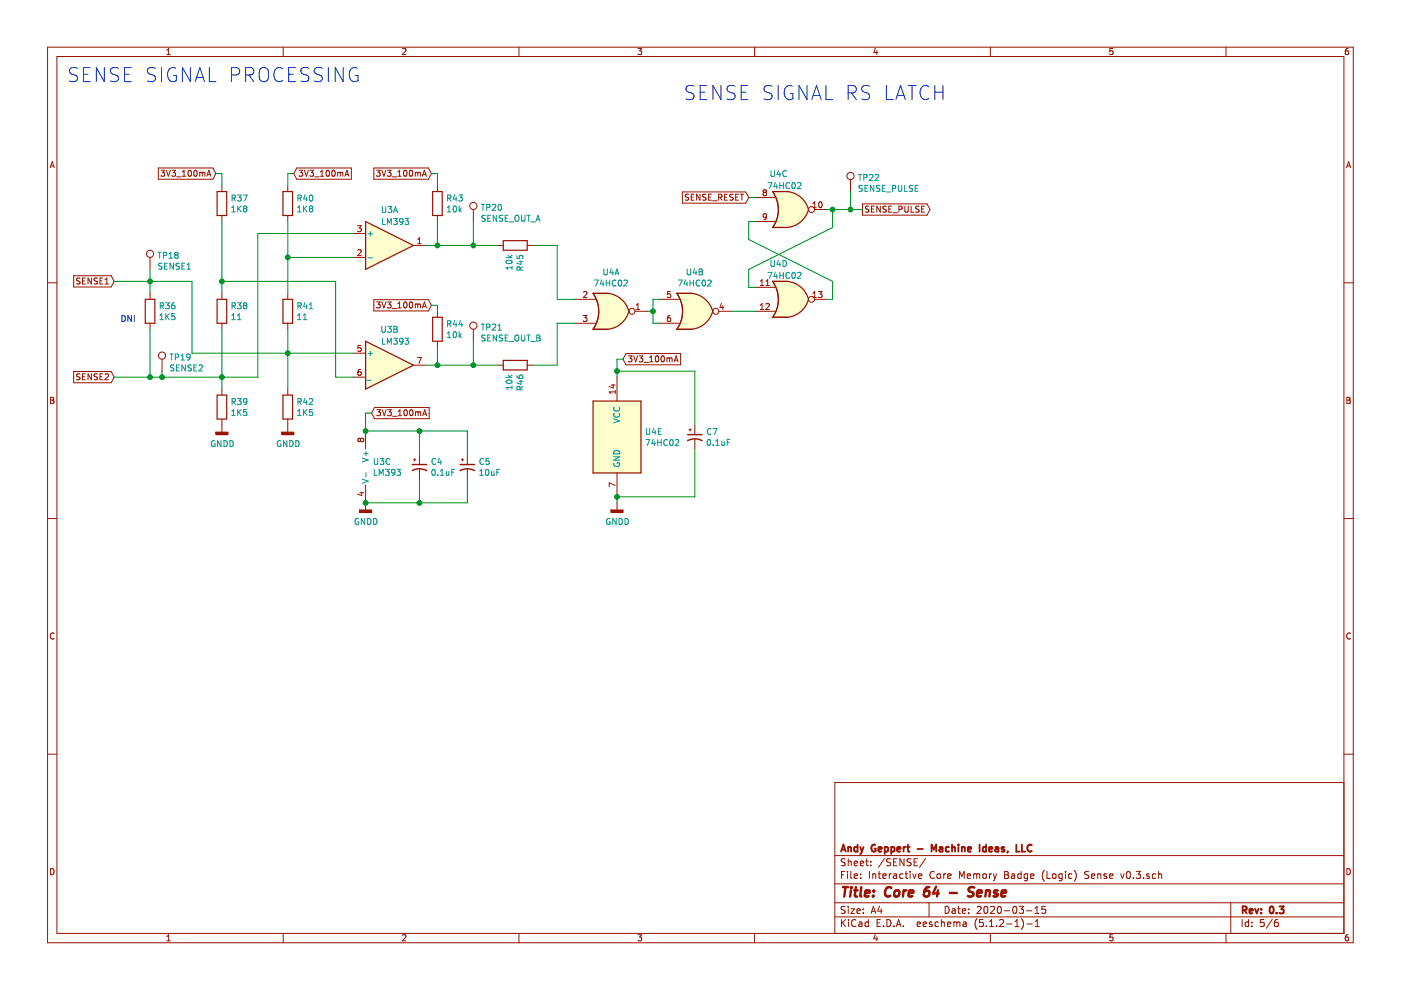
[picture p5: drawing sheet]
<svg xmlns="http://www.w3.org/2000/svg" width="297mm" height="210mm" viewBox="0 0 297 210" stroke-linecap="round" stroke-linejoin="round" font-family="sans-serif">
<g fill="none" stroke="#0327cd" stroke-width=".21">
<path d="M16.4 14.5l-1.1-.2a.73 .73 0 0 0-.6 .7 .73 .73 0 0 0 .6 .7 1.07 1.07 0 0 1 1.1 .7 .73 .73 0 0 1-.6 .9l-1.1-.1M17.7 15.7h1M19.1 14.3h-1.4v3h1.4M22.1 14.3v3l-1.7-3v3M25.1 14.5l-1.1-.2a.73 .73 0 0 0-.6 .7 .73 .73 0 0 0 .6 .7 1.07 1.07 0 0 1 1.1 .7 .73 .73 0 0 1-.5 .9l-1.2-.1M26.4 15.7h1M27.8 14.3h-1.4v3h1.4M33 14.5l-1.2-.2a.73 .73 0 0 0-.6 .7 .73 .73 0 0 0 .6 .7 1.07 1.07 0 0 1 1.2 .7 .73 .73 0 0 1-.6 .9l-1.1-.1M34.3 14.3v3M37.2 14.5a1.24 1.24 0 0 0-1.3 .1 1.24 1.24 0 0 0-.4 1.4 1.13 1.13 0 0 0 .6 1.2 1.13 1.13 0 0 0 1.3-.2v-1h-.6M40.4 14.3v3l-1.7-3v3M41.4 17.3l1-3 1 3"/>
<path d="M41.7 16.4h1.4M44.4 14.3v3h1.4M49.1 15.9h1.1a.81 .81 0 0 0 .6-.8 .81 .81 0 0 0-.6-.8h-1.1v3M52.1 15.9h1.1a.81 .81 0 0 0 .6-.8 .81 .81 0 0 0-.6-.8h-1.1v3M52.8 15.9l1 1.4M55.1 14.7a1 1 0 0 1 1.1-.4 1 1 0 0 1 .7 1v1a.99 .99 0 0 1-1 1.1 .99 .99 0 0 1-1-1.1zM59.9 14.6a1.12 1.12 0 0 0-1.3-.2 1.12 1.12 0 0 0-.5 1.2 1.27 1.27 0 0 0 .3 1.3 1.27 1.27 0 0 0 1.4 .3l.1-.2M61.2 15.7h1M62.6 14.3h-1.4v3h1.4M65.5 14.5l-1.2-.2a.73 .73 0 0 0-.5 .7 .73 .73 0 0 0 .5 .7 1.07 1.07 0 0 1 1.2 .7 .73 .73 0 0 1-.6 .9l-1.1-.1M68.3 14.5l-1.1-.2a.72 .72 0 0 0-.6 .7 .72 .72 0 0 0 .6 .7 1.07 1.07 0 0 1 1.1 .7 .77 .77 0 0 1-.5 .9l-1.2-.1M69.6 14.3v3"/>
<path d="M72.8 14.3v3l-1.7-3v3M75.8 14.5a1.22 1.22 0 0 0-1.4 .1 1.22 1.22 0 0 0-.3 1.4 1.13 1.13 0 0 0 .5 1.2 1.13 1.13 0 0 0 1.3-.2v-1h-.6M147.1 18.3l-1.1-.2a.73 .73 0 0 0-.6 .7 .73 .73 0 0 0 .6 .7 1.07 1.07 0 0 1 1.1 .8 .73 .73 0 0 1-.5 .8l-1.2-.1M148.4 19.5h1M149.9 18.1h-1.5v3h1.5M152.9 18.1v3l-1.7-3v3M155.9 18.3l-1.2-.2a.73 .73 0 0 0-.6 .7 .73 .73 0 0 0 .6 .7 1.07 1.07 0 0 1 1.2 .8 .73 .73 0 0 1-.6 .8l-1.1-.1M157.1 19.5h1M158.6 18.1h-1.5v3h1.5M163.7 18.3l-1.1-.2a.73 .73 0 0 0-.6 .7 .73 .73 0 0 0 .6 .7 1.07 1.07 0 0 1 1.1 .8 .73 .73 0 0 1-.6 .8l-1.1-.1M165 18.1v3M168 18.3a1.24 1.24 0 0 0-1.4 .2 1.24 1.24 0 0 0-.3 1.3 1.13 1.13 0 0 0 .5 1.2 1.13 1.13 0 0 0 1.3-.2v-1h-.5"/>
<path d="M171.1 18.1v3l-1.7-3v3M175.1 18.1v3h1.4M179.8 19.7h1.2a.81 .81 0 0 0 .6-.8 .81 .81 0 0 0-.6-.8h-1.2v3M180.5 19.7l1 1.4M184.4 18.3l-1.2-.2a.73 .73 0 0 0-.5 .7 .73 .73 0 0 0 .5 .7 1.07 1.07 0 0 1 1.2 .8 .79 .79 0 0 1-.6 .8l-1.1-.1M187.9 18.1v3h1.5M192.5 18.1h1.7M193.4 18.1v3M196.9 18.4a1.12 1.12 0 0 0-1.2-.1 1.12 1.12 0 0 0-.6 1.1 1.28 1.28 0 0 0 .3 1.3 1.28 1.28 0 0 0 1.4 .3l.1-.2M198.2 19.5h1.7M198.2 18.1v3M199.9 18.1v3"/>
<path d="M172.1 21.1l1-3 1 3M172.4 20.3h1.4M189.9 21.1l1-3 1 3M190.2 20.3h1.5M25.9 66.9a.64 .64 0 0 1 .7 .6 .64 .64 0 0 1-.7 .7zM27.9 66.9v1.3l-.8-1.3v1.3M28.5 66.9v1.3"/>
</g>
<g fill="#fffecd" stroke="#fffecd" stroke-width=".25">
<path d="M77.5 47l10.2 5-10.2 5.1z"/>
<path d="M77.5 72.3l10.2 5.1-10.2 5.1z"/>
<path d="M128.9 62.2a5.2 5.2 0 0 1 4.5 3.8l-5 1.3z" fill-rule="evenodd"/>
<path d="M128.4 64.7l5 1.3a5.2 5.2 0 0 1-4.5 3.8z" fill-rule="evenodd"/>
<path d="M146.7 62.2a5.2 5.2 0 0 1 4.4 3.8l-5 1.3z" fill-rule="evenodd"/>
<path d="M146.1 64.7l5 1.3a5.2 5.2 0 0 1-4.4 3.8z" fill-rule="evenodd"/>
<path d="M167 40.6a5.2 5.2 0 0 1 4.4 3.8l-5 1.3z" fill-rule="evenodd"/>
<path d="M166.4 43.1l5 1.4a5.2 5.2 0 0 1-4.4 3.8z" fill-rule="evenodd"/>
<path d="M167 59.6a5.2 5.2 0 0 1 4.4 3.8l-5 1.4z" fill-rule="evenodd"/>
<path d="M166.4 62.1l5 1.4a5.2 5.2 0 0 1-4.4 3.8z" fill-rule="evenodd"/>
<path d="M125.7 85h10.2v15.3h-10.2z" fill-rule="evenodd"/>
</g>
<g fill="none" stroke="#981200" stroke-width=".25">
<path d="M46 40.6h2.1v5.1h-2.1zM60 40.6h2v5.1h-2zM77.5 47l10.2 5-10.2 5.1zM91.7 40.6h2.1v5.1h-2.1zM106.7 51h5.1v2.1h-5.1zM163.8 40.6h3.2a5.2 5.2 0 0 1 4.4 3.8 5.2 5.2 0 0 1-4.4 3.8h-3.2a6.5 6.5 0 0 0 0-7.6zM163.8 59.7a6.5 6.5 0 0 1 0 7.6h3.2a5.2 5.2 0 0 0 4.4-3.8 5.2 5.2 0 0 0-4.4-3.8M163.8 59.7h3.2M30.8 63.5h2v5h-2zM46 63.5h2.1v5h-2.1zM60 63.5h2v5h-2zM77.5 72.3l10.2 5.1-10.2 5.1z"/>
<path d="M91.7 67.3h2.1v5h-2.1zM106.7 76.4h5.1v2h-5.1zM128.9 62.2h-3.2a6.5 6.5 0 0 1 0 7.6h3.2M128.9 62.2a5.2 5.2 0 0 1 4.4 3.8 5.2 5.2 0 0 1-4.4 3.8M146.7 62.2h-3.2a6.5 6.5 0 0 1 0 7.6h3.2M146.7 62.2a5.2 5.2 0 0 1 4.4 3.8 5.2 5.2 0 0 1-4.4 3.8M46 83.8h2.1v5h-2.1zM60 83.8h2v5h-2zM125.7 85h10.2v15.3h-10.2z"/>
</g>
<g fill="none" stroke="#981200" stroke-width=".21">
<path d="M10.1 10h276.8v189.9h-276.8zM12.1 12h272.8v185.9h-272.8zM35.4 11.6h.7M35.4 10.6l.4-.3v1.3M60 10v2M85.3 10.4l.5-.1 .3 .3-.8 1h.8M110 10v2M135.3 10.3h.8l-.5 .5 .4 .1v.5l-.2 .2-.5-.2M160 10v2M185.6 10.2l-.3 .9h.8M185.9 10.7v.9M210 10v2"/>
<path d="M235.9 10.3h-.6v.6l.6-.1v.6l-.1 .2-.5-.2M259.9 10v2M285.9 10.3h-.4l-.2 .3-.1 .7 .3 .3 .4-.2v-.6h-.4l-.3 .2M10.6 35.6l.5-1.3 .4 1.3M10.7 35.2h.7M33.6 35.6h11.5l.7 1.2-.7 1.2h-11.5zM34.1 36.1h.8l-.4 .5 .4 .1v.5l-.2 .2-.6-.2M35.3 36.1l.4 1.3 .4-1.3M36.4 36.1h.8l-.4 .5 .3 .1 .1 .4-.2 .3-.6-.2M37.5 37.5h.9M38.7 36.5l.3-.4v1.3M38.7 37.4h.7"/>
<path d="M40 36.2l.2-.1a.67 .67 0 0 1 .4 .6 .67 .67 0 0 1-.4 .7l-.3-.5zM41.2 36.2l.2-.1a.69 .69 0 0 1 .4 .6 .69 .69 0 0 1-.4 .7l-.3-.5zM42.4 36.5v.9M42.4 36.7l.3-.2 .2 .2M42.9 36.7l.2-.2 .3 .1v.8M42.9 36.7v.7M43.8 37.4l.5-1.3 .4 1.3M44 37h.6M47 39.3v1.3M61 39.3v1.3M62.9 35.6h11.6v2.4h-11.6l-.6-1.2zM63.4 36.1h.8l-.4 .5 .3 .1 .1 .4-.3 .3-.5-.2"/>
<path d="M64.5 36.1l.5 1.3 .4-1.3M65.7 36.1h.8l-.5 .5 .4 .1v.5l-.2 .2-.5-.2M66.7 37.5h1M67.9 37.4h.8M67.9 36.5l.4-.4v1.3M69.3 36.2l.1-.1a.69 .69 0 0 1 .5 .6 .69 .69 0 0 1-.5 .7l-.3-.5zM70.5 36.2l.1-.1a.67 .67 0 0 1 .5 .6 .67 .67 0 0 1-.5 .7l-.3-.5zM71.6 36.7l.4-.2 .2 .2M71.6 36.5v.9M72.2 36.7l.1-.2 .3 .1 .1 .8M72.2 36.7v.7M73.1 37.4l.5-1.3 .4 1.3"/>
<path d="M73.2 37h.7M79.3 35.6h11.5l.7 1.2-.7 1.2h-11.5zM79.8 36.1h.8l-.4 .5 .4 .1v.5l-.2 .2-.6-.2M81 36.1l.4 1.3 .4-1.3M82.1 36.1h.8l-.4 .5 .3 .1 .1 .4-.2 .3-.6-.2M83.1 37.5h1M84.4 37.4h.7M84.4 36.5l.3-.4v1.3M85.7 36.2l.2-.1a.67 .67 0 0 1 .4 .6 .67 .67 0 0 1-.4 .7l-.3-.5zM86.9 36.2l.2-.1a.69 .69 0 0 1 .4 .6 .69 .69 0 0 1-.4 .7l-.3-.5zM88 36.7l.4-.2 .2 .2M88 36.5v.9"/>
<path d="M88.6 36.7l.2-.2 .3 .1v.8M88.6 36.7v.7M89.5 37.4l.5-1.3 .4 1.3M89.7 37h.6M92.7 39.3v1.3M180.3 38.1v2.5M285.5 35.6l.4-1.3 .5 1.3M285.6 35.2h.6M10.1 60h2M15.6 58.5h8l.6 1.2-.6 1.1h-8zM17 59l-.5-.1-.3 .3 .2 .3 .5 .2v.4l-.7 .1M17.5 59.6h.4"/>
<path d="M18.1 58.9h-.6v1.3h.6M19.4 58.9v1.3l-.7-1.3v1.3M20.6 59l-.4-.1-.2 .2v.4l.6 .2v.3l-.2 .2h-.5M21.2 59.6h.4M21.8 58.9h-.6v1.3h.6M22.3 59.3l.4-.4v1.3M31.8 54.6v2.5M47 45.7v1.3M61 45.7v1.3M75 54.6h2.5M75 49.5h2.5M75.8 47.9h.8l-.4 .4 .3 .2 .1 .4-.3 .2-.5-.1"/>
<path d="M75.9 53.1l.4-.2 .3 .4-.8 .9h.8M87.7 52h2.5M88.6 51.7h.7M88.6 50.7l.3-.3v1.3M92.7 45.7v1.3M100.4 44.4v2.6M105.4 52h1.3M111.8 52h1.3M144.7 40.7h13.4l.6 1.2-.6 1.2h-13.4zM146 41.3l-.5-.1-.2 .1 .1 .4 .6 .3v.2l-.2 .2h-.5M146.6 41.8h.4M147.1 41.2h-.5v1.2h.5"/>
<path d="M148.4 41.2v1.2l-.7-1.2v1.2M149.7 41.3l-.5-.1-.2 .1v.4l.6 .2 .1 .3-.2 .2h-.5M150.2 41.8h.5M150.9 41.2h-.7v1.2h.7M151.1 42.6h.9M152.3 41.8h.7l.1-.2-.1-.3-.7-.1v1.2M152.7 41.8l.4 .6M153.6 41.8h.4M154.2 41.2h-.6v1.2h.6M155.4 41.3l-.4-.1-.2 .1v.4l.5 .2 .1 .3-.2 .2h-.5M156 41.8h.4M156.6 41.2h-.6v1.2h.6"/>
<path d="M156.9 41.2h.8M157.3 41.2v1.2M160 41.9h4.3M160 47h4.3M161.2 59.6l.4-.3v1.2M162 40.8l-.2-.3 .2-.3h.3l.2 .3-.2 .3M162 40.8l-.2 .2v.3l.2 .2h.4l.1-.2v-.3l-.2-.2M162 40.8h.3M162.4 59.6l.4-.3v1.2M162.5 45.9l-.2 .2-.4-.1-.1-.1 .1-.5 .4-.1 .2 .3-.2 .9-.4 .1M163.8 40.6h.1M163.8 48.2h.1"/>
<path d="M163.8 59.7h.1M163.8 40.6h3.2M163.8 40.6a6.6 6.6 0 0 1 0 7.6M163.8 48.2h3.2M163.8 59.7h3.2M163.8 59.7a6.6 6.6 0 0 1 0 7.6M172.4 44h.7M172.4 43.1l.3-.3v1.2M172.7 44.4h2.5M173.7 42.9l.2-.1a.67 .67 0 0 1 .4 .6 .67 .67 0 0 1-.4 .6l-.3-.4zM182.9 43.2h13.6l.7 1.2-.7 1.2h-13.6zM184.2 43.8l-.5-.1-.2 .1v.4l.6 .3 .1 .3-.2 .2-.5-.1"/>
<path d="M184.8 44.3h.4M185.4 43.7h-.6v1.3h.6M186.6 43.7v1.3l-.7-1.3v1.3M187.9 43.8l-.5-.1-.1 .1v.5l.5 .2 .1 .3-.2 .2-.5-.1M188.4 44.3h.5M189.1 43.7h-.7v1.3h.7M189.3 45.1h1M190.6 44.4l.6-.1v-.5l-.6-.1v1.3M191.8 43.7v1.1l.3 .2h.2l.3-.2v-1.1M193.2 43.7v1.3h.6M194.9 43.8l-.5-.1-.2 .1v.4l.5 .3 .2 .3-.3 .2-.5-.1M195.4 44.3h.4"/>
<path d="M196 43.7h-.6v1.3h.6M284.9 60h2M15.6 78.8h8l.6 1.2-.6 1.2h-8zM17 79.3h-.5l-.3 .2 .2 .3 .5 .2v.4l-.7 .1M17.5 79.9h.4M18.1 79.3h-.6v1.2h.6M19.4 79.3v1.2l-.7-1.2v1.2M20.6 79.3h-.4l-.2 .1v.4l.6 .2v.3l-.2 .2h-.5M21.2 79.9h.4M21.8 79.3h-.6v1.2h.6M22.3 60.2h.7M22.3 79.4l.5-.1 .2 .3-.8 .9h.8"/>
<path d="M31.8 62.2v1.3M31.8 68.5v1.3M34.4 76.2v2.5M47 62.2v1.3M47 68.5v1.3M61 62.2v1.3M61 68.5v1.3M75 74.9h2.5M75 80h2.5M76.5 78.3h-.3a.79 .79 0 0 0-.1 1.3l.4-.1 .1-.4-.3-.3h-.2l-.2 .3M76.5 73.2h-.6v.6l.4-.1 .3 .3v.3l-.3 .2-.4-.1M79.3 63.5h11.5l.7 1.2-.7 1.2h-11.5z"/>
<path d="M79.8 64h.8l-.4 .5 .4 .1v.6l-.2 .1-.6-.1M81 64l.4 1.3 .4-1.3M82.1 64h.8l-.4 .5 .3 .1 .1 .5-.2 .2-.6-.1M83.1 65.4h1M84.4 64.4l.3-.4v1.3M84.4 65.3h.7M85.7 64.1l.2-.1a.67 .67 0 0 1 .4 .7 .67 .67 0 0 1-.4 .6l-.3-.5zM86.9 64.1l.2-.1a.69 .69 0 0 1 .4 .7 .69 .69 0 0 1-.4 .6l-.3-.5zM87.7 77.4h2.5M88 64.5v.8M88 64.6l.4-.1 .2 .1M88.5 75.8h.8l-.5 1.2"/>
<path d="M88.6 64.6v.7M88.6 64.6l.2-.1h.3v.8M89.5 65.3l.5-1.3 .4 1.3M89.7 64.9h.6M92.7 66v1.3M92.7 72.3v1.3M100.4 69.8v2.5M105.4 77.4h1.3M111.8 77.4h1.3M121.9 63.5h4.4M121.9 68.5h4.4M123.7 66.9h.7l-.4 .5 .4 .1v.4l-.2 .3-.5-.2"/>
<path d="M123.7 61.9l.5-.1 .2 .4-.7 .9h.7M125.7 62.2h.1M125.7 69.8h.1M125.7 62.2h3.2M125.7 62.2a6.6 6.6 0 0 1 0 7.6M125.7 69.8h3.2M130.8 80v5M132.7 75h11.6v2.4h-11.6l-.6-1.2zM133.2 75.4h.8l-.4 .5 .3 .2 .1 .4-.3 .2-.5-.1M134.3 75.4l.5 1.3 .4-1.3M134.6 66h2.6M134.9 65.6h.7"/>
<path d="M134.9 64.7l.4-.3v1.2M135.5 75.4h.8l-.5 .5 .4 .2v.5l-.1 .1-.6-.1M136.5 76.8h1M137.7 76.7h.8M137.7 75.8l.4-.4v1.3M139.1 75.6l.1-.2a.69 .69 0 0 1 .5 .7 .69 .69 0 0 1-.5 .6l-.3-.5zM139.7 63.5h4.3M139.7 68.5h4.3M140.3 75.6l.1-.2a.67 .67 0 0 1 .5 .7 .67 .67 0 0 1-.5 .6l-.3-.5zM141.4 76l.4-.1 .2 .2M141.4 75.9v.8M142 76.1l.1-.2h.3l.1 .8"/>
<path d="M142 76.1v.6M142.1 66.9h-.2a.79 .79 0 0 0-.2 1.3l.4-.1 .1-.5-.2-.2h-.3l-.2 .2M142.1 61.8h-.5l-.1 .6 .5-.1 .2 .3v.3l-.2 .2-.5-.1M142.9 76.7l.5-1.3 .4 1.3M143.1 76.4h.6M143.5 62.2h.1M143.5 69.8h.1M143.5 62.2h3.2M143.5 69.8h3.2M143.5 62.2a6.6 6.6 0 0 1 0 7.6M152.4 66h2.5M153 64.3l-.3 .9h.7"/>
<path d="M153.3 64.8v.8M160 66h4.3M160 60.9h4.3M161.2 65.6h.7M161.2 60.5h.7M161.2 64.7l.4-.3v1.2M162.4 64.5l.5-.1 .2 .3-.8 .9h.8M162.4 60.5h.7M163.8 67.3h.1M163.8 67.3h3.2M172.4 63.1h.7M172.4 62.2l.3-.4v1.3"/>
<path d="M172.7 63.5h2.5M173.5 61.8h.8l-.4 .5 .3 .1 .1 .5-.2 .2-.6-.1M10.7 84.2h.5l.2 .3-.2 .3 .3 .3-.3 .4h-.5zM10.7 84.8h.5M47 82.5v1.3M47 88.8v2.8M61 82.5v1.3M61 88.8v2.8M76.4 93.2l-.2-.3-.3 .3v.2l.2 .2 .3-.2M76.4 93.2l.2-.3h.3l.2 .3v.3l-.2 .1h-.3l-.2-.2M76.4 93.2v.2M77.5 91.4v3.8"/>
<path d="M79.4 86.4h11.6v2.4h-11.6l-.6-1.2zM79.9 86.9h.8l-.4 .5 .3 .1 .1 .4-.3 .2-.5-.1M81 86.9l.5 1.2 .4-1.2M82.2 86.9h.8l-.5 .5 .4 .1v.5l-.2 .1-.5-.1M83.2 88.3h1M84.4 88.1h.8M84.4 87.2l.4-.3v1.2M85.8 87l.1-.1a.69 .69 0 0 1 .5 .6 .69 .69 0 0 1-.5 .6l-.3-.4zM87 87l.1-.1a.67 .67 0 0 1 .5 .6 .67 .67 0 0 1-.5 .6l-.3-.4zM87.7 97.5h.5M87.9 97.2v.5M88.1 87.3v.8"/>
<path d="M88.1 87.4l.4-.1 .2 .2M88.7 87.5l.1-.2 .3 .1 .1 .7M88.7 87.5v.6M88.9 96.5v2M88.9 99.5v2M89.6 88.1l.5-1.2 .4 1.2M89.7 87.8h.7M97.8 97.5h.5M98.1 97.2v.5M99.1 96.5v2M99.1 99.5v2M129.6 81.6h.8"/>
<path d="M130 81.5v.7l-.9-.3M130.4 82.7v.8M130.4 83.1h-1.2l.3 .4M146.1 91.1h.5M146.3 90.9v.5M147.3 90.1v2M147.3 93.2v2M285.6 84.2h.4l.3 .3-.3 .3 .3 .3-.2 .4h-.5zM285.6 84.8h.4M10.1 109.9h2M76.3 104.5h.8M76.7 104.3v.8l-.9-.3"/>
<path d="M77.5 102.8v5.3M130.4 102.9l-1.2-.5v.8M130.8 100.3v5.1M130.8 106.6v1.5M284.9 109.9h2M11.5 134.3a.58 .58 0 0 0-.8 .5 .58 .58 0 0 0 .8 .6M286.3 134.3a.58 .58 0 0 0-.8 .5 .58 .58 0 0 0 .8 .6M10.1 159.9h2M284.9 159.9h2M284.9 165.9h-107.9v32M10.7 184.2a.65 .65 0 0 1 .8 .6 .65 .65 0 0 1-.8 .7zM35.4 198.5l.4-.3v1.3"/>
<path d="M35.4 199.5h.7M60 197.9v2M85.3 198.3l.5-.1 .3 .3-.8 1h.8M110 197.9v2M135.3 198.2h.8l-.5 .5 .4 .1v.6l-.2 .1-.5-.1M160 197.9v2M177 194.4h107.9M177 191.4h107.9M177 187.4h107.9M177 181.4h107.9M178.4 185.5h.5M178.4 195v1.5"/>
<path d="M178.6 195.6l.7 .9M179.1 184.8h-.7v1.5M179.2 192.2h-.6l-.3 .2 .2 .4 .6 .3v.4l-.2 .2-.6-.1M179.2 182.1h-.6l-.3 .2 .2 .4 .6 .3v.4l-.2 .2-.6-.1M179.3 195l-.9 .8M179.7 184.8v.1M179.7 185.3v1M179.8 182.1v1.5M179.8 192.2v.1M179.8 192.7v1M179.8 182.7l.2-.1h.4l.1 1M179.9 195v.1"/>
<path d="M179.9 195.5v1M180.4 192.7h.8l-.8 1h.8M180.4 184.8v1.3l.2 .2M181.1 185.8l.7-.2v-.3h-.5l-.2 .2 .1 .7h.6M181.1 183.1l.7-.2v-.3h-.5l-.2 .2 .1 .7h.6M181.5 195.1a.59 .59 0 0 0-.8 0 .59 .59 0 0 0-.1 .7 .56 .56 0 0 0 .2 .6 .56 .56 0 0 0 .7-.1M181.7 193.2l.7-.2-.1-.2-.4-.1-.2 .2 .1 .7h.5M182.1 195.5h.6l.1 1M182.4 183.1l.7-.2-.1-.3h-.4l-.2 .2 .1 .7h.5M182.5 186.1v.2M182.5 185.3v.2M182.8 195.8l-.5 .1-.3 .2 .3 .4 .5-.1"/>
<path d="M183 193.5v.2M183 192.8v.1M183.5 182.6h.6M183.7 182.1v1.3l.4 .2M184.1 195.5h-.4l-.3 .2 .1 .6 .2 .2 .4-.1M184.1 195v1.5M184.3 184.8v1.5M184.6 183.4v.2M184.6 182.6v.2M184.7 193.7l.5-1.5 .5 1.5M184.8 193.2h.8M185 185.4l.2-.1h.4l.1 1"/>
<path d="M185 185.3v1M185.6 198.1l-.3 .9h.8M185.9 198.6v.9M186 195.7h.5M186.2 185.3h.5M186.4 184.8v1.3l.3 .2M186.5 192.1l-.4 1.1h1M186.7 195h-.7v1.5h.7M186.8 192.7v1M187.2 185.8l.7-.2-.1-.3h-.4l-.2 .2 .1 .7h.5M187.3 196.3v.2M187.5 182l-1.2 1.9"/>
<path d="M188 195a.76 .76 0 0 1 .9 .7 .76 .76 0 0 1-.9 .8zM188.5 185.3v1M188.8 182.1h-.6l-.2 .2v.3l.8 .4v.4l-.3 .2-.5-.1M189 185.3l-.5 .2M189.5 185.3h.5l.1 1M189.5 182.8h.5M189.5 196.3v.2M190 196.5l.5-1.5 .5 1.5M190.1 185.6l-.7 .3 .2 .4 .5-.1M190.2 196h.7M190.2 182.1h-.7v1.5h.7M191.5 185.3h-.5l-.2 .2v.6l.2 .2 .5-.1"/>
<path d="M191.5 196.3v.2M191.7 182.1v1.5l-.9-1.5v1.5M191.9 185.3h.6M192.1 184.8v1.3l.4 .2M193 184.8v.1M193 185.3v1M193.2 182.1h-.6l-.3 .2 .1 .3 .6 .3 .2 .2-.1 .3-.2 .2-.6-.1M193.5 185.3l.4 1 .3-1M193.8 182.8h.5M194.5 196l.7-.2-.1-.3h-.4l-.2 .2v.7h.6M194.5 182.1h-.7v1.5h.7M194.7 185.8l.8-.2-.1-.3h-.5l-.2 .2 .1 .7h.6"/>
<path d="M195.7 196l.7-.2v-.3h-.4l-.3 .2 .1 .7h.6M196.2 182l-1.3 1.9M197 191.4v3M197.6 195.5h-.4l-.2 .2 .1 .2 .5 .1v.4h-.6M198.1 184.9a.71 .71 0 0 0-1 .5 .71 .71 0 0 0 .7 .9l.3-.2M198.7 185.4l.3-.1 .4 .1v.7l-.2 .2-.5-.2zM199 195.5h-.5l-.3 .2 .1 .6 .2 .2 .5-.1M199.6 195.6l.2-.1h.3l.1 1M199.6 195v1.5M200.1 185.3v1M200.4 192.2a.75 .75 0 0 1 .8 .7 .75 .75 0 0 1-.8 .8zM200.5 185.3l-.4 .2"/>
<path d="M200.9 196l.7-.2-.1-.3h-.4l-.2 .2v.7h.6M200.9 185.8l.7-.2v-.3h-.4l-.3 .2 .1 .7h.6M201.9 192.8h.6v.9M202.2 195.6l.5-.1 .2 .2M202.2 195.5v1M202.5 193l-.5 .1-.2 .2 .2 .4 .5-.1M202.9 195.7l.2-.2h.3l.1 1M202.9 195.7v.8M203 192.7h.6M203.2 192.2v1.3l.4 .2M203.4 186.3v-1.5l.5 1 .5-1v1.5M204 193.2l.7-.2v-.2l-.5-.1-.2 .2 .1 .7h.6"/>
<path d="M204.2 195.5h.6l.1 1M204.9 195.8l-.5 .1-.2 .2 .2 .4 .5-.1M205.1 185.8l.7-.2-.1-.3h-.4l-.2 .2 .1 .7h.5M205.4 193.5v.2M205.4 192.8v.1M206.4 185.4l.5-.1 .2 .2M206.4 185.3v1M207.1 185.5l.2-.2h.3l.1 1M207.1 185.5v.8M207.2 192.3l.5-.1 .3 .4-.9 1.1h.9M207.2 194.8a1.71 1.71 0 0 0 0 2.2M208.4 185.4l.3-.1 .4 .1v.7l-.2 .2-.5-.2z"/>
<path d="M208.4 195h-.7l-.1 .7 .8-.1 .1 .2-.1 .5-.2 .2-.6-.2M208.7 192.3l.4-.1a.85 .85 0 0 1-.1 1.5l-.3-.2-.1-.4zM209.1 196.3v.2M209.8 196.5h.8M209.8 195.4l.4-.4v1.5M209.8 185.3v1M210 197.9v2M210 192.3l.6-.1 .3 .4-1 1.1h1M210.2 185.3l-.4 .2M210.6 185.3l.3 1M210.9 186.3l-.3 .5M211.3 196.3v.2"/>
<path d="M211.3 185.3l-.4 1M211.6 192.2h.2a.8 .8 0 0 1 .5 .7 .8 .8 0 0 1-.5 .8 1 1 0 0 1-.2-1.5zM211.9 195.1l.6-.1 .3 .4-.9 1.1h.9M212.9 193.1h1.2M213 184.8h.5l.3 .2-.3 .5 .3 .1 .1 .4-.3 .3h-.6zM213 185.5h.5M213.4 195.9h1.2M214.5 185.3h.6v1M214.9 192.3l.2-.1a.8 .8 0 0 1 .5 .7 .8 .8 0 0 1-.5 .8l-.4-.6zM215.1 185.6l-.7 .3 .2 .4 .5-.1M215.2 196.5h.9M215.2 195.4l.4-.4v1.5"/>
<path d="M215.9 186.1v.1M215.9 186.2h.6M216.1 192.2h.9l-.5 .6 .4 .1v.6l-.2 .2-.6-.2M216.5 185.3h-.4l-.2 .1v.7M216.5 184.8v1.5M216.6 194.8a1.71 1.71 0 0 1 0 2.2M217.6 193.1h1.2M217.7 195.9h1.2M217.8 185.3h-.4l-.3 .2 .1 .6 .2 .2 .4-.1M217.8 185.3v1.2l-.2 .3-.4-.1M218.5 185.8l.7-.2-.1-.3h-.4l-.2 .2 .1 .7h.5M219.4 193.7h.9"/>
<path d="M219.4 192.6l.5-.4v1.5M219.5 196.5h.9M219.5 195.4l.4-.4v1.5M221.4 184.6a1.71 1.71 0 0 0 0 2.2M221.7 192.2h-.8v.7l.7-.1 .1 .2v.5l-.3 .2-.5-.2M222 184.8v1.5h.7M223.2 185.4l.2-.1 .4 .1v.7l-.2 .2-.4-.2zM225.2 185.3h-.4l-.3 .2v.6l.3 .2 .4-.1M225.2 185.3v1.2l-.3 .3-.4-.1M225.9 184.8v.1M225.9 185.3v1M227.3 185.3h-.5l-.2 .2v.6l.2 .2 .5-.1"/>
<path d="M227.8 184.6a1.71 1.71 0 0 1 0 2.2M230.8 184.8h-.5l-.3 .2 .1 .4 .7 .3v.4l-.3 .2-.5-.1M231.4 185.8l.7-.2-.1-.3h-.4l-.2 .2 .1 .7h.5M232.7 185.4l.3-.1h.3l.1 1M232.7 185.3v1M234.6 185.3h-.4l-.2 .2 .1 .2 .5 .1v.4h-.6M235.3 185.8l.7-.2-.1-.3h-.4l-.2 .2v.7h.6M235.9 198.2h-.6v.6l.6-.1v.7l-.1 .1-.5-.1M237.6 185.3l.4 1 .3-1M239 184.9l.2-.1a.8 .8 0 0 1 .5 .7 .8 .8 0 0 1-.5 .8l-.4-.6zM240.3 186.1v.2M240.9 184.8h.9l-.5 .5 .4 .2v.6l-.2 .2-.6-.2"/>
<path d="M242.5 186.1v.2M243.7 185.3h-.4l-.2 .2 .1 .2 .5 .1v.4h-.6M245 185.3h-.4l-.3 .2 .1 .6 .2 .2 .4-.1M245.7 185.4l.2-.1h.3l.1 1M245.7 184.8v1.5M259.9 197.9v2M260.9 191.4v6.5M263.4 195v1.5M264.7 195.5h-.4l-.3 .2 .1 .7h.6M264.7 195v1.5M265.4 196.3v.2M265.4 195.5v.2"/>
<path d="M268 195h-.7l-.1 .7 .7-.1 .2 .2-.1 .5-.2 .2-.6-.2M269.8 194.9l-1.3 1.9M270.9 195h-.4a.96 .96 0 0 0 0 1.5l.5-.2 .1-.5-.3-.3-.5 .1-.1 .2M285.6 184.2a.65 .65 0 0 1 .7 .6 .65 .65 0 0 1-.7 .7zM285.9 198.2h-.4l-.2 .3-.1 .7 .3 .3 .4-.1v-.7h-.4l-.3 .2"/>
<circle cx="180.3" cy="37.3" r=".76"/>
<circle cx="31.8" cy="53.8" r=".76"/>
<circle cx="100.4" cy="43.7" r=".76"/>
<circle cx="172.1" cy="44.4" r=".63"/>
<circle cx="34.4" cy="75.4" r=".76"/>
<circle cx="100.4" cy="69" r=".76"/>
<circle cx="134" cy="66" r=".63"/>
<circle cx="151.8" cy="66" r=".63"/>
<circle cx="172.1" cy="63.5" r=".63"/>
</g>
<g fill="none" stroke="#009596" stroke-width=".21">
<path d="M162.8 38.7h.9l-.6 1.3M163.5 36.2v1l.2 .2h.4l.1-.2v-1M164.4 38.7l-.3 .9h.8M164.7 39.1v.9M165 36.1l-.3 .9h.8M165.3 36.6v.8M165.3 38.7v1.3M165.3 39.3h.8M166.1 38.7v1.3M166.7 36.3a.56 .56 0 0 0-.8 .5 .56 .56 0 0 0 .8 .5M167.4 38.8a.56 .56 0 0 0-.8 .5 .56 .56 0 0 0 .8 .6M168 38.8l.2-.1a.67 .67 0 0 1 .4 .6 .67 .67 0 0 1-.4 .7l-.3-.5z"/>
<path d="M169.1 38.8l.5-.1 .2 .4-.8 .9h.8M182 37h.7M182.4 37v1.3M182.9 39.4l-.5-.1-.2 .1v.4l.5 .2 .2 .3-.3 .3-.5-.1M183.1 37.6h.6l.1-.5-.7-.1v1.3M183.4 39.9h.4M184 39.3h-.6v1.3h.6M184.3 37.1l.5-.1 .3 .3-.8 1h.8M185.3 39.3v1.3l-.8-1.3v1.3M185.6 37.1l.4-.1 .3 .3-.8 1h.8M186.5 39.4l-.4-.1-.3 .3 .1 .3 .6 .2v.3l-.7 .1M187.1 39.9h.4"/>
<path d="M187.7 39.3h-.6v1.3h.6M189.2 40l.7-.1v-.5l-.7-.1v1.3M190.5 39.3v1l.2 .3h.3l.2-.3v-1M191.8 39.3v1.3h.6M193.5 39.4l-.5-.1-.2 .1 .1 .5 .5 .1 .1 .3-.3 .3-.4-.1M194 39.9h.5M194.6 39.3h-.6v1.3h.6M33.5 53.5h.7M33.8 53.5v1.3M34.4 55.9l-.5-.1-.2 .1v.5l.5 .1 .2 .3-.3 .3-.5-.1M34.6 54.1h.6l.1-.5-.7-.1v1.3M34.9 56.4h.4"/>
<path d="M35.5 55.8h-.6v1.3h.6M35.8 54.8h.8M35.8 53.8l.4-.3v1.3M36.8 55.8v1.3l-.8-1.3v1.3M37.3 54l-.3 .3 .1 .3 .2 .2 .4-.1 .1-.2v-.2l-.3-.3M37.3 54l-.3-.2 .3-.3h.2l.3 .2-.3 .3M37.3 54h.2M38 55.9l-.4-.1-.3 .3 .1 .3 .6 .2v.3l-.7 .1M38.6 56.4h.4M39.2 55.8h-.6v1.3h.6M39.7 57.1h.7M39.7 56.2l.3-.4v1.3"/>
<path d="M49.1 44.9h.8M49.1 44l.4-.3v1.2M49.2 42h.6l.1-.5-.7-.1v1.2M49.5 42l.4 .6M50.3 41.4h.8l-.4 .4 .4 .2v.5l-.2 .1-.6-.1M50.4 43.7v1.2M50.6 44.2l.5 .7M51.1 43.7l-.7 .7M51.6 41.4h.8l-.5 1.2M51.9 44.2l-.3 .3 .1 .3 .2 .1h.3l.2-.2v-.2l-.3-.3M51.9 44.2l-.3-.2 .3-.3h.2l.3 .2-.3 .3M51.9 44.2h.2"/>
<path d="M63.1 44.9h.7M63.1 44l.4-.3v1.2M63.2 42h.6v-.5l-.6-.1v1.2M63.5 42l.4 .6M64.4 43.7v1.2M64.6 44.2l.5 .7M64.7 41.3l-.3 .9h.7M65 41.8v.8M65.1 43.7l-.7 .7M65.8 41.4h.1a.67 .67 0 0 1 .4 .6 .67 .67 0 0 1-.4 .6 .83 .83 0 0 1-.1-1.2zM65.8 44.2l-.2 .3v.3l.2 .1h.4l.1-.2v-.2l-.2-.3M65.8 44.2l-.2-.2 .2-.3h.3l.2 .2-.2 .3"/>
<path d="M65.8 44.2h.3M78 54.7h1M78 49.6h1M78.5 49.1v1M81.1 43.8v1l.2 .3 .4-.1 .1-.2v-1M81.1 46.3v1.3h.6M82.1 47.6v-1.3l.4 .9 .5-.9v1.3M82.3 43.8h.8l-.5 .5 .4 .1 .1 .4-.3 .3-.5-.2M83.4 45.1l.5-1.3 .4 1.3M83.5 46.3h.7l-.4 .5 .4 .1v.6l-.2 .1-.5-.1M83.6 44.7h.5M85.5 46.9l-.3 .2h-.4v-.6l.4-.2 .3 .3-.1 .7-.2 .2-.4 .1"/>
<path d="M85.9 46.3h.7l-.4 .5 .4 .1v.6l-.2 .1-.5-.1M94.8 44.9h.8M94.8 44l.4-.3v1.2M94.9 42h.6l.1-.5-.7-.1v1.2M95.2 42l.4 .6M96.2 43.8l.2-.1a.69 .69 0 0 1 .4 .6 .69 .69 0 0 1-.4 .6l-.3-.4zM96.4 41.3l-.3 .9h.8M96.7 41.8v.8M97.3 41.4h.7l-.4 .4 .4 .2v.4l-.2 .2-.5-.1M97.3 43.7v1.2M97.5 44.5l.3 .4M97.8 44.1l-.5 .5"/>
<path d="M102 43.3h.7M102.4 43.3v1.3M102.9 45.7l-.5-.1-.2 .2v.3l.6 .3 .1 .3-.3 .2h-.4M103.2 44l.6-.1v-.4l-.6-.2v1.3M103.4 46.3h.5M104 45.6h-.6v1.3h.6M104.4 43.5l.5-.2 .2 .4-.8 .9h.8M105.3 45.6v1.3l-.7-1.3v1.3M105.7 43.5l.2-.2a.67 .67 0 0 1 .4 .7 .67 .67 0 0 1-.4 .6l-.3-.5zM106.6 45.7l-.5-.1-.2 .2 .1 .4 .5 .2 .1 .3-.3 .2h-.5M107.1 46.3h.4M107.3 54.6h1.3"/>
<path d="M107.4 55.3a.68 .68 0 0 1 1.2 .3 .73 .73 0 0 1-1.3-.1zM107.7 54.1l.5 .5M107.7 45.6h-.6v1.3h.6M108 47h.9M108.6 56.4v.7M108.6 56.8h-1.3l.3 .3M108.6 54.1l-.5 .4M109.2 45.8l.3-.2 .3 .1a.78 .78 0 0 1-.1 1.2l-.5-.2zM109.6 54.2v.6l.6 .1-.1-.5 .2-.3h.3l.3 .3-.2 .5M110 55.5h.9M110.3 57.3l-.1-.6-.5-.1-.1 .7h1.3M110.4 55.3v.8l-.9-.3"/>
<path d="M110.6 45.6v1.1l.2 .2h.4l.1-.2v-1.1M110.9 56.6l-.6 .4M111.7 45.6h.7M112.1 45.6v1.3M112.6 47h.9M113.6 46.9l.5-1.3 .4 1.3M113.8 46.6h.6M126 59.4h.9l-.6 1.2M127.6 59.3l-.3 .9h.8M127.9 59.8v.8M128 57v1.1l.3 .2 .3-.1 .2-.1v-1.1M128.5 59.4v1.2"/>
<path d="M128.5 60h.8M129.3 59.4v1.2M129.6 57l-.3 .9h.8M129.9 57.4v.9M130.4 58.3l.4-1.3 .4 1.3M130.5 57.9h.6M130.6 59.5a.56 .56 0 0 0-.8 .5 .56 .56 0 0 0 .8 .5M131.2 59.5l.2-.1a.67 .67 0 0 1 .4 .6 .67 .67 0 0 1-.4 .6l-.3-.4zM132.3 59.5l.5-.1 .2 .3-.8 .9h.8M143.8 59.4h.8l-.5 1.2M145.3 59.3l-.3 .9h.8M145.6 59.8v.8"/>
<path d="M145.7 57v1.1l.3 .2 .3-.1 .1-.1v-1.1M146.3 60h.7M146.3 59.4v1.2M147 59.4v1.2M147.3 57l-.3 .9h.8M147.6 57.4v.9M148.2 57h.5l.2 .3-.2 .3 .3 .3-.2 .3-.6 .1zM148.2 57.6h.5M148.4 59.5a.56 .56 0 0 0-.8 .5 .56 .56 0 0 0 .8 .5M149 59.5l.1-.1a.67 .67 0 0 1 .5 .6 .67 .67 0 0 1-.5 .6l-.3-.4zM150.1 59.5l.4-.1 .3 .3-.8 .9h.8M162.8 57.8h.9l-.6 1.2"/>
<path d="M163.5 55.2v1.1l.2 .2 .4-.1 .1-.1v-1.1M164.4 57.7l-.3 .9h.8M164.7 58.2v.8M165 55.2l-.3 .9h.8M165.3 55.6v.9M165.3 57.8v1.2M165.3 58.4h.8M166 55.2a.64 .64 0 0 1 .7 .6 .64 .64 0 0 1-.7 .7zM166.1 57.8v1.2M167.4 57.9a.56 .56 0 0 0-.8 .5 .56 .56 0 0 0 .8 .5M168 57.9l.2-.1a.67 .67 0 0 1 .4 .6 .67 .67 0 0 1-.4 .6l-.3-.5zM169.1 57.9l.5-.1 .2 .3-.8 .9h.8"/>
<path d="M187.9 40.7h1M33.9 67.8h.7M33.9 66.9l.4-.4v1.3M34 64.9l.6-.1v-.5l-.6-.1v1.3M34.3 64.9l.4 .6M35.1 64.2h.8l-.4 .5 .4 .1v.5l-.3 .2-.5-.2M35.2 66.5v1.3M35.4 67.1l.5 .7M35.9 66.5l-.7 .7M36 75.1h.7M36.4 75.1v1.2M36.9 77.5l-.5-.1-.2 .1 .1 .4 .5 .2 .1 .3-.3 .2h-.4"/>
<path d="M37 64.2l-.4 .1-.2 .5v.5l.6 .1 .1-.2-.1-.4-.4-.1-.2 .2M37 66.5h-.6v.6l.5-.1 .2 .2v.4l-.2 .2-.5-.1M37.2 75.7h.6v-.5l-.6-.1v1.2M37.4 78h.5M38 77.4h-.6v1.2h.6M38.4 75.4l.3-.3v1.2M38.4 76.3h.7M39.3 77.4v1.2l-.7-1.2v1.2M40.3 75.6l-.2 .3-.4-.1-.1-.6 .5-.1 .2 .2-.2 .9-.4 .1M40.6 77.5l-.5-.1-.3 .2 .2 .3 .5 .3v.3l-.7 .1M41.1 78h.4M41.7 77.4h-.6v1.2h.6"/>
<path d="M42.2 77.5l.5-.1 .2 .3-.8 .9h.8M49.1 66.9l.4-.4v1.3M49.1 67.8h.8M49.2 64.9l.6-.1 .1-.5-.7-.1v1.3M49.5 64.9l.4 .6M50.3 64.2h.8l-.4 .5 .4 .1v.5l-.2 .2-.6-.2M50.3 67.8h.8M50.3 66.9l.4-.4v1.3M51.9 64.8l-.3-.3 .3-.3h.2l.3 .3-.3 .3M51.9 64.8l-.3 .2 .1 .3 .2 .2 .3-.1 .2-.2v-.2l-.3-.2M51.9 64.8h.2M63.1 66.9l.4-.4v1.3"/>
<path d="M63.1 67.8h.7M63.2 64.9l.6-.1v-.5l-.6-.1v1.3M63.5 64.9l.4 .6M64.3 67.8h.7M64.3 66.9l.4-.4v1.3M64.7 64.1l-.3 .9h.7M65 64.6v.9M65.6 65.5h.7M65.6 64.6l.3-.4v1.3M78 75h1M78.5 74.5v.9M81 69.2v1l.2 .2h.4l.1-.2v-1"/>
<path d="M81.1 71.7v1.3h.6M82.1 73v-1.3l.4 .9 .5-.9v1.3M82.2 69.2h.8l-.5 .5 .4 .1v.5l-.2 .1-.5-.1M83.5 71.7h.7l-.4 .5 .4 .1v.6l-.2 .1-.5-.1M83.5 69.2h.4l.3 .2-.3 .4 .3 .2-.1 .4h-.6zM83.5 69.8h.4M85.5 72.3l-.3 .2h-.4v-.7l.4-.1 .3 .3-.1 .7-.2 .2-.4 .1M85.9 71.7h.7l-.4 .5 .4 .1v.6l-.2 .1-.5-.1M94.8 70.7l.4-.4v1.3M94.8 71.6h.8M94.9 68.7l.6-.1 .1-.5-.7-.1v1.3M95.2 68.7l.4 .6"/>
<path d="M96.2 70.4l.2-.1a.69 .69 0 0 1 .4 .7 .69 .69 0 0 1-.4 .6l-.3-.5zM96.4 68l-.3 .8h.8M96.7 68.4v.9M97.3 70.3v1.3M97.5 71.1l.3 .5M97.6 68l-.3 .8h.8M97.8 70.7l-.5 .5M97.9 68.4v.9M102 68.7h.7M102.4 68.7v1.3M102.9 71.1l-.5-.1-.3 .3 .2 .3 .5 .2v.4l-.2 .1-.5-.1M103.2 69.4l.6-.1v-.5l-.6-.1v1.3"/>
<path d="M103.4 71.6h.4M104 71h-.6v1.3h.6M104.4 68.8l.5-.1 .2 .4-.8 .9h.8M105.3 71v1.3l-.7-1.3v1.3M105.6 70h.7M105.6 69.1l.3-.4v1.3M106.6 71.1l-.5-.1-.2 .2v.4l.6 .2 .1 .3-.3 .2-.5-.1M107.1 71.6h.4M107.7 79.5l.5 .5M107.7 71h-.6v1.3h.6M107.9 72.4h1M108.6 79.5l-.5 .4"/>
<path d="M109.2 71.2l.3-.2a.44 .44 0 0 1 .5 .5v.6l-.5 .2-.3-.2zM109.6 79.6l.1 .5 .5 .1h.5l.1-.6-.2-.1-.4 .1-.1 .4 .2 .2M110.5 71v1.1l.3 .2 .3-.1 .2-.1v-1.1M111.7 71h.7M112.1 71v1.3M112.5 72.4h1M113.8 71l.6 .2 .1 .2-.3 .2 .3 .3-.1 .3-.6 .1zM113.8 71.6h.4M45.5 93.5a.59 .59 0 0 0-.7 .6 .59 .59 0 0 0 .7 .5l.1-.4h-.3M46.9 93.4v1.3l-.8-1.3v1.3M47.5 93.4a.64 .64 0 0 1 .7 .7 .64 .64 0 0 1-.7 .6zM48.7 93.4a.64 .64 0 0 1 .8 .7 .64 .64 0 0 1-.8 .6z"/>
<path d="M49.1 87.2l.4-.4v1.3M49.1 88.1h.8M49.2 85.2l.6-.1 .1-.5-.7-.1v1.3M49.5 85.2l.4 .6M50.3 84.5h.8l-.4 .5 .4 .1v.6l-.2 .1-.6-.1M50.4 86.8v1.3M50.6 87.4l.5 .7M51.1 86.8l-.7 .8M52.3 86.8h-.6l-.1 .6 .5-.1 .3 .3v.3l-.3 .2-.5-.1M52.4 85.1l-.3 .2-.4-.1v-.6l.4-.1 .3 .3-.1 .7-.2 .2-.4 .1M59.5 93.5a.59 .59 0 0 0-.7 .6 .59 .59 0 0 0 .7 .5l.1-.4h-.3M60.8 93.4v1.3l-.7-1.3v1.3"/>
<path d="M61.4 93.4a.64 .64 0 0 1 .8 .7 .64 .64 0 0 1-.8 .6zM62.7 93.4a.64 .64 0 0 1 .7 .7 .64 .64 0 0 1-.7 .6zM63.1 87.2l.4-.4v1.3M63.1 88.1h.7M63.2 85.2l.6-.1v-.5l-.6-.1v1.3M63.5 85.2l.4 .6M64.4 86.8v1.3M64.6 87.4l.5 .7M64.7 84.5l-.3 .8h.7M65 84.9v.9M65.1 86.8l-.7 .8M65.6 84.6l.5-.1 .2 .4-.8 .9h.8"/>
<path d="M66.2 86.8h-.6v.6l.5-.1 .2 .3v.3l-.2 .2-.5-.1M76.8 97.1l1.3 .4-1.3 .5M77.1 96.2h1M77.6 95.7v1M77.7 80.7h1M79.4 97.2v1l.2 .3 .4-.1 .1-.2v-1M79.4 99.5v1.3h.6M80.6 97.2h.8l-.5 .5 .4 .1v.5l-.2 .2-.5-.2M81.7 99.5h.8l-.4 .5 .4 .1v.6l-.2 .1-.6-.1M82.6 97.3a.56 .56 0 0 0-.8 .5 .56 .56 0 0 0 .8 .5M84.1 99.5h.8l-.4 .5 .4 .1v.6l-.2 .1-.6-.1M91.7 99.6l.2-.1a.67 .67 0 0 1 .4 .6 .67 .67 0 0 1-.4 .7l-.4-.5z"/>
<path d="M92.4 97.3a.56 .56 0 0 0-.8 .5 .56 .56 0 0 0 .8 .5M93.1 97.2l-.3 .8h.8M93.4 99.9l.3-.4v1.3M93.5 97.6v.9M94.6 99.9l.1 .8h.5M95.2 99.9v.9M96.4 99.5h-.6v1.3M101.7 99.9l.4-.4v1.3M102.5 97.3a.56 .56 0 0 0-.8 .5 .56 .56 0 0 0 .8 .5M103 99.6l.2-.1a.67 .67 0 0 1 .5 .6 .67 .67 0 0 1-.5 .7l-.3-.5zM103.7 97.2h-.6l-.1 .6 .5-.1 .2 .2v.3l-.2 .3-.5-.2M104.2 99.9v.8h.5"/>
<path d="M104.7 99.9v.9M105.9 99.5h-.6v1.3M107.3 80h1.3M107.4 80.7a.68 .68 0 0 1 1.2 .3 .73 .73 0 0 1-1.3-.1zM108.6 81.8v.7M108.6 82.1h-1.3l.3 .4M110 80.9h.9M110.3 82.7l-.1-.7h-.5l-.1 .7h1.3M110.4 80.7v.8l-.9-.3M110.9 81.9l-.6 .5M130.1 88.8l1.3 .4-1.3 .5M130.1 96.8h1.3l-1.3 .8h1.3"/>
<path d="M130.2 98.2a.57 .57 0 0 0 .6 .7 .57 .57 0 0 0 .5-.8h-.5v.3M130.2 87.7a.56 .56 0 0 0 .5 .7 .56 .56 0 0 0 .6-.7M130.2 86.4a.56 .56 0 0 0 .5 .8 .56 .56 0 0 0 .6-.8M130.3 95.6a.67 .67 0 0 1 .7 0 .67 .67 0 0 1 .4 .6h-1.3zM136.9 93.2h.9l-.6 1.3M137 90.8v1.1l.3 .2 .3-.1 .2-.1v-1.1M138.5 93.1l-.3 .9h.8M138.6 90.8l-.3 .9h.8M138.8 93.6v.9M138.9 91.3v.8M139.5 93.2v1.3M139.5 93.8h.7"/>
<path d="M139.6 91.4h.4M140.2 90.8h-.6v1.3h.6M140.2 93.2v1.3M141.5 93.3a.56 .56 0 0 0-.8 .5 .56 .56 0 0 0 .8 .5M142.1 93.3l.2-.1a.67 .67 0 0 1 .4 .6 .67 .67 0 0 1-.4 .7l-.3-.5zM143.2 93.3l.5-.1 .2 .3-.8 1h.8M150.1 93.3l.1-.1a.67 .67 0 0 1 .5 .6 .67 .67 0 0 1-.5 .6l-.3-.4zM150.7 91a.56 .56 0 0 0-.7 .5 .56 .56 0 0 0 .7 .5M151.2 90.9h.8l-.5 1.2M151.2 94.3v.1M151.8 94.4h.7M151.8 93.5l.3-.3v1.2"/>
<path d="M153 93.6l.1 .8 .5-.1M153.6 93.6v.8M154.2 93.8h.4M154.8 93.2h-.6v1.2M76 110a.59 .59 0 0 0-.7 .6 .59 .59 0 0 0 .7 .5l.1-.4h-.3M76.8 101.6l1.3 .4-1.3 .5M77.3 109.9v1.3l-.7-1.3v1.3M77.6 100.2v1M77.9 109.9a.64 .64 0 0 1 .8 .7 .64 .64 0 0 1-.8 .6zM79.2 109.9a.64 .64 0 0 1 .7 .7 .64 .64 0 0 1-.7 .6zM80.4 100.8v-1.3l.4 .9 .4-.9v1.3M83.7 100.1l-.2 .2-.4-.1-.1-.6 .5-.1 .2 .3v.7l-.2 .2-.4 .1"/>
<path d="M92.8 100.7v.1M93.4 100.8h.7M95.8 100.1h.4M101.7 100.8h.7M105.3 100.1h.5M129.3 110a.59 .59 0 0 0-.7 .6 .59 .59 0 0 0 .7 .5l.1-.4h-.3M130.6 109.9v1.3l-.7-1.3v1.3M131.3 109.9a.64 .64 0 0 1 .7 .7 .64 .64 0 0 1-.7 .6zM132.5 109.9a.64 .64 0 0 1 .7 .7 .64 .64 0 0 1-.7 .6z"/>
</g>
<g fill="none" stroke="#009300" stroke-width=".21">
<path d="M45.8 36.8h1.2v2.5M62.3 36.8h-1.3v2.5M91.5 36.8h1.2v2.5M24.2 59.7h16.5v15.2h34.3M31.8 57.1v5.1M47 47v15.2M47 59.7h24.2v20.3h3.8M61 47v15.2M61 54.6h14M75 49.5h-20.3v30.5h-30.5M90.2 52h15.2M92.7 47v5"/>
<path d="M100.4 47v5M113.1 52h5v11.5h3.8M158.7 41.9h1.3M160 47h-1.3v3.8l17.8 8.9v3.8h-1.3M175.2 44.4h7.7M176.5 44.4v3.8l-17.8 8.9v3.8h1.3M180.3 40.6v3.8M31.8 69.8v10.2M34.4 78.7v1.3M47 69.8v12.7M61 69.8v12.7M90.2 77.4h15.2"/>
<path d="M91.5 64.7h1.2v1.3M92.7 73.6v3.8M100.4 72.3v5.1M121.9 68.5h-3.8v8.9h-5M130.8 78.7h16.5v11.4M132.1 76.2h-1.3v3.8M137.2 66h1.2M139.7 63.5h-1.3v5h1.3M154.9 66h5.1M78.8 87.6h-1.3v3.8h21.6v5.1M88.9 91.4v5.1M147.3 95.2v10.2h-16.5v1.2"/>
<path d="M88.9 101.5v5.1M99.1 101.5v5.1h-21.6"/>
</g>
<g fill="#981200" stroke="#981200" stroke-width=".25">
<path d="M45.8 91.6h2.5v.5h-2.5z" fill-rule="evenodd"/>
<path d="M59.7 91.6h2.6v.5h-2.6z" fill-rule="evenodd"/>
<path d="M76.2 108.1h2.6v.6h-2.6z" fill-rule="evenodd"/>
<path d="M129.6 108.1h2.5v.6h-2.5z" fill-rule="evenodd"/>
</g>
<path d="M87.4 98.5h3.1M87.4 99.8a3.2 3.2 0 0 1 3.1 0M97.6 98.5h3M97.6 99.8a3.2 3.2 0 0 1 3 0M145.8 92.1h3M145.8 93.4a3.2 3.2 0 0 1 3 0" fill="none" stroke="#981200" stroke-width=".3"/>
<path d="M163.8 48.2h3.2M163.8 40.6h3.2M163.8 59.7h3.2M125.7 69.8h3.2M125.7 62.2h3.2M143.5 69.8h3.2M143.5 62.2h3.2M163.8 67.3h3.2" fill="none" stroke="#fffecd" stroke-width=".25"/>
<g fill="#fffecd" stroke="#fffecd" stroke-width=".21">
<path d="M125.7 62.2h3.2v7.6h-3.2a6.7 6.7 0 0 0 0-7.6z" fill-rule="evenodd"/>
<path d="M143.5 62.2h3.2v7.6h-3.2a6.7 6.7 0 0 0 0-7.6z" fill-rule="evenodd"/>
<path d="M163.8 40.6h3.2v7.6h-3.2a6.7 6.7 0 0 0 0-7.6z" fill-rule="evenodd"/>
<path d="M163.8 59.7h3.2v7.6h-3.2a6.7 6.7 0 0 0 0-7.6z" fill-rule="evenodd"/>
</g>
<g fill="#009300" stroke="#009300" stroke-width=".21">
<circle cx="61" cy="74.9" r=".51"/>
<circle cx="47" cy="80" r=".51"/>
<circle cx="61" cy="54.6" r=".51"/>
<circle cx="47" cy="59.7" r=".51"/>
<circle cx="31.8" cy="59.7" r=".51"/>
<circle cx="31.8" cy="80" r=".51"/>
<circle cx="34.4" cy="80" r=".51"/>
<circle cx="92.7" cy="52" r=".51"/>
<circle cx="92.7" cy="77.4" r=".51"/>
<circle cx="100.4" cy="52" r=".51"/>
<circle cx="100.4" cy="77.4" r=".51"/>
<circle cx="88.9" cy="91.4" r=".51"/>
<circle cx="88.9" cy="106.6" r=".51"/>
<circle cx="77.5" cy="106.6" r=".51"/>
<circle cx="138.4" cy="66" r=".51"/>
<circle cx="176.5" cy="44.4" r=".51"/>
<circle cx="77.5" cy="91.4" r=".51"/>
<circle cx="130.8" cy="105.4" r=".51"/>
<circle cx="130.8" cy="78.7" r=".51"/>
<circle cx="180.3" cy="44.4" r=".51"/>
</g>
<g fill="none" stroke="#981200" stroke-width=".38">
<path d="M179.8 179.6v1M179.8 179.7l.2-.1 .4 .1v.9M181.8 179.7l-.4-.1-.3 .3 .1 .5 .2 .2 .4-.1M181.8 179.1v1.5M182.4 179.6l.3 1M183.1 179.6l-.4 1M185.6 179.1a.69 .69 0 0 0-.9 .7 .69 .69 0 0 0 .9 .7l.1-.6h-.3M187.6 179.7l.4-.1 .3 .3-.1 .6h-.6M187.6 179.6v1.5M189 179.7l.4-.1 .3 .3-.1 .5-.2 .2-.4-.1M189 179.6v1.5M191.6 179.6v1"/>
<path d="M192 179.6l-.4 .3M192.3 179.6h.6M192.5 179.1v1.3l.4 .2M199.2 179.7h.6v.9M199.8 179.9l-.7 .3 .3 .4 .4-.1M201.2 179.7l-.4-.1-.3 .3 .1 .5 .2 .2 .4-.1M201.8 179.7l.3-.1 .3 .1 .1 .9M201.8 179.1v1.5M203.2 179.1v.1M203.2 179.6v1M203.9 179.7l.2-.1 .4 .1 .1 .9M203.9 179.6v1"/>
<path d="M207.7 179.1v1.5M209.1 179.7l-.5-.1-.3 .3 .2 .6h.6M209.1 179.1v1.5M211 179.7h.6l.1 .9M211.7 179.9l-.5 .1-.2 .2 .2 .4 .5-.1M212.9 179.7l-.4-.1-.2 .2 .1 .2 .5 .1v.4h-.6M215.5 179.1v1.5h.7M216.7 179.1v1.5h.7M218.8 179.2a.71 .71 0 0 0-1 .5 .71 .71 0 0 0 .7 .9l.3-.2M178.3 180.6l.5-1.5 .5 1.5M178.5 180.1h.7M182.7 180.6l-.3 .5"/>
<path d="M186.2 180.1l.7-.2v-.2l-.5-.1-.2 .2 .1 .7h.6M190.2 180.1l.7-.2v-.2l-.4-.1-.3 .2 .1 .7h.6M194.5 180h1.2M197.5 180.6v-1.5l.5 1 .5-1v1.5M205.2 180.1l.7-.2-.1-.2-.4-.1-.2 .2 .1 .7h.5M209.7 180.1l.7-.2-.1-.2-.4-.1-.2 .2 .1 .7h.5M213.7 180.5l-.1 .3M263.5 193l.7-.1 .1-.2-.1-.4-.2-.1h-.5v1.5M263.8 193l.5 .7M264.9 193.2l.7-.2-.1-.2-.4-.1-.2 .2 .1 .7h.5M266.1 192.7l.4 1 .3-1M267.4 193.5v.2"/>
<path d="M267.4 192.8v.1M269.3 192.3l.2-.1a.8 .8 0 0 1 .6 .7 .8 .8 0 0 1-.6 .8l-.3-.6zM270.7 193.5v.2M271.3 192.2h.9l-.5 .6 .4 .1v.6l-.2 .2-.6-.2"/>
</g>
<g fill="none" stroke="#981200" stroke-width=".51">
<path d="M178.7 188.1h1.1M179.3 188.1l-.3 2M180.4 188.8l-.2 1.3M180.5 188.1v.2M180.5 188.1l.1 .1-.1 .1M181.1 188.8h.7M181.5 188.1l-.3 1.7 .1 .2 .4 .1M182.6 188.1l-.2 1.7 .2 .3M183.4 189.4l1-.2-.1-.4h-.5l-.4 .2v1h.8M185.1 189.9v.2M185.3 188.8l.1 .1-.2 .1M185.3 188.8l-.1 .2"/>
<path d="M189 188.3a.87 .87 0 0 0-1 0 .87 .87 0 0 0-.4 .9 .69 .69 0 0 0 .3 .8 .69 .69 0 0 0 .9-.1M189.8 188.9l.3-.1 .5 .1v.8l-.2 .3a.53 .53 0 0 1-.8-.1zM191.6 188.8l-.2 1.3M192.2 188.8h-.4l-.3 .3M192.7 189.4l1-.2-.1-.4h-.8l-.2 1 .3 .3 .5-.1M197 188.1a.93 .93 0 0 0-1 .8l-.1 .8 .1 .3a.66 .66 0 0 0 1-.3l.1-.5-.2-.3a.66 .66 0 0 0-1 .3M198.5 188l-.7 1.4h1.3M198.9 188.8l-.2 1.3M201.4 189.3h1.5M206.6 188.2l-.8-.1-.4 .4 .1 .4 .8 .4v.6a.91 .91 0 0 1-1.1 .1M207.2 189.4l.9-.2v-.4h-.8l-.2 1 .3 .3 .6-.1M209.1 188.9l.3-.1h.4v1.3"/>
<path d="M209.1 188.8l-.2 1.3M211.5 188.8a.52 .52 0 0 0-.8 .3l.3 .3 .5 .1v.3l-.3 .3-.6-.1M212.3 189.4l1-.2v-.4h-.8l-.2 1 .2 .3 .6-.1"/>
</g>
</svg>
